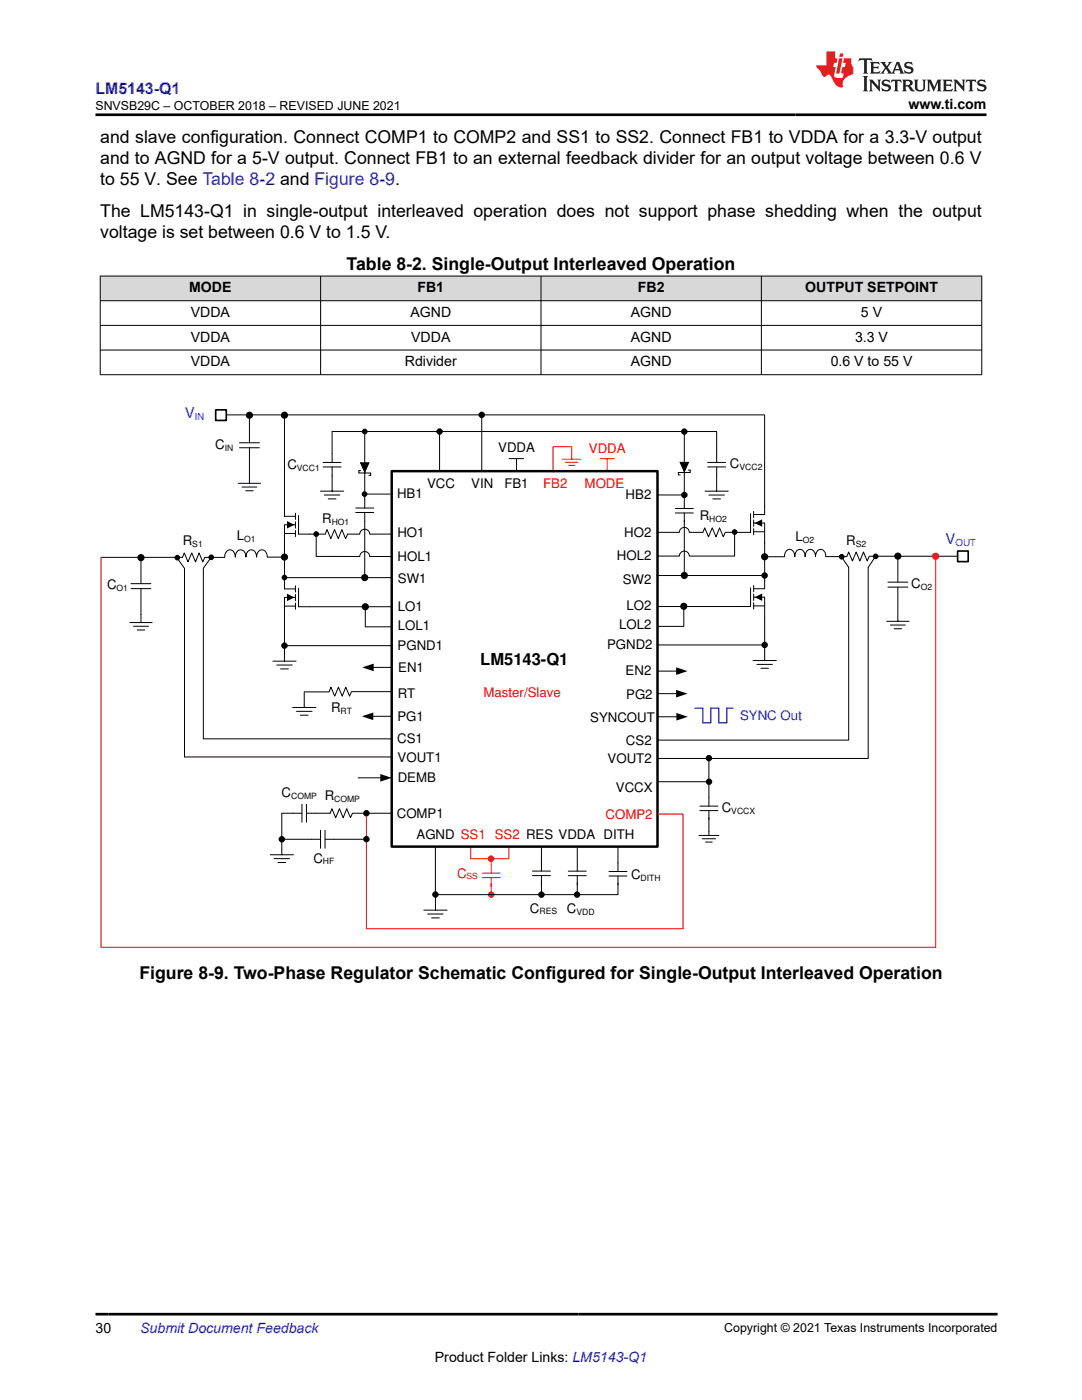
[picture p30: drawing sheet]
<svg xmlns="http://www.w3.org/2000/svg" width="216mm" height="279mm" viewBox="0 0 216 279" stroke-linecap="round" stroke-linejoin="round" font-family="sans-serif">
<defs><g id="words">
<g font-size="3.5">
<text x="20" y="28.5">and slave configuration. Connect COMP1 to COMP2 and SS1 to SS2. Connect FB1 to VDDA for a 3.3-V output</text>
<text x="20" y="32.8">and to AGND for a 5-V output. Connect FB1 to an external feedback divider for an output voltage between 0.6 V</text>
<text x="20" y="37">to 55 V. See Table 8-2 and Figure 8-9.</text>
<text x="20" y="43.3">The LM5143-Q1 in single-output interleaved operation does not support phase shedding when the output</text>
<text x="20" y="47.6">voltage is set between 0.6 V to 1.5 V.</text>
<text x="69.2" y="53.9">Table 8-2. Single-Output Interleaved Operation</text>
<text x="27.8" y="195.4">Figure 8-9. Two-Phase Regulator Schematic Configured for Single-Output Interleaved Operation</text>
</g>
<text font-size="3.3" x="95.8" y="132.7">LM5143-Q1</text>
<text font-size="3.2" fill="#00f" x="19" y="18.7">LM5143-Q1</text>
<g font-size="3" fill="#00f">
<text x="36.9" y="83.4">V</text>
<text x="188.7" y="108.5">V</text>
</g>
<g font-size="2.8">
<text x="181.3" y="21.8">www.ti.com</text>
<text x="37.8" y="58.4">MODE</text>
<text x="83.3" y="58.4">FB1</text>
<text x="127.3" y="58.4">FB2</text>
<text x="160.7" y="58.4">OUTPUT SETPOINT</text>
<text x="38.1" y="63.3">VDDA</text>
<text x="81.9" y="63.3">AGND</text>
<text x="125.9" y="63.3">AGND</text>
<text x="171.8" y="63.3">5 V</text>
<text x="38.1" y="68.2">VDDA</text>
<text x="82" y="68.2">VDDA</text>
<text x="125.9" y="68.2">AGND</text>
<text x="170.6" y="68.2">3.3 V</text>
<text x="38.1" y="73.1">VDDA</text>
<text x="80.8" y="73.1">Rdivider</text>
<text x="125.9" y="73.1">AGND</text>
<text x="165.8" y="73.1">0.6 V to 55 V</text>
<text x="19" y="266.1">30</text>
<text x="86.8" y="271.7">Product Folder Links: LM5143-Q1</text>
</g>
<text font-size="2.8" fill="#00f" x="28" y="266.1">Submit Document Feedback</text>
<g font-size="2.6">
<text x="43" y="89.6">C</text>
<text x="57.3" y="93.6">C</text>
<text x="99.4" y="90.3">VDDA</text>
<text x="145.7" y="93.4">C</text>
<text x="79.2" y="99.4">HB1</text>
<text x="85.2" y="97.4">VCC</text>
<text x="94" y="97.4">VIN</text>
<text x="100.6" y="97.4">FB1</text>
<text x="124.8" y="99.6">HB2</text>
<text x="47.3" y="107.7">L</text>
<text x="64.3" y="104.4">R</text>
<text x="79.3" y="107.1">HO1</text>
<text x="124.6" y="107.1">HO2</text>
<text x="139.6" y="103.8">R</text>
<text x="36.5" y="108.8">R</text>
<text x="79.3" y="111.9">HOL1</text>
<text x="123.1" y="111.8">HOL2</text>
<text x="158.7" y="108.1">L</text>
<text x="168.8" y="108.7">R</text>
<text x="21.4" y="117.5">C</text>
<text x="79.4" y="116.4">SW1</text>
<text x="124.3" y="116.6">SW2</text>
<text x="181.8" y="117.4">C</text>
<text x="79.4" y="122">LO1</text>
<text x="79.4" y="125.7">LOL1</text>
<text x="123.5" y="125.4">LOL2</text>
<text x="125" y="121.8">LO2</text>
<text x="79.3" y="129.7">PGND1</text>
<text x="121.1" y="129.5">PGND2</text>
<text x="79.5" y="134">EN1</text>
<text x="124.8" y="134.8">EN2</text>
<text x="66.1" y="142">R</text>
<text x="79.3" y="144">PG1</text>
<text x="79.4" y="139.4">RT</text>
<text x="124.9" y="139.6">PG2</text>
<text x="79.2" y="148.3">CS1</text>
<text x="117.8" y="144.1">SYNCOUT</text>
<text x="124.9" y="148.6">CS2</text>
<text x="79.3" y="152.1">VOUT1</text>
<text x="121.2" y="152.3">VOUT2</text>
<text x="56.2" y="159">C</text>
<text x="64.8" y="159.7">R</text>
<text x="79.4" y="156">DEMB</text>
<text x="122.9" y="158.1">VCCX</text>
<text x="79.2" y="163.3">COMP1</text>
<text x="83.1" y="167.4">AGND SS1 SS2 RES VDDA DITH</text>
<text x="144" y="162">C</text>
<text x="62.5" y="172.1">C</text>
<text x="125.9" y="175.4">C</text>
<text x="105.7" y="182.1">C</text>
<text x="113.1" y="182.3">C</text>
</g>
<g font-size="2.6" fill="#f00">
<text x="117.5" y="90.3">VDDA</text>
<text x="108.4" y="97.4">FB2</text>
<text x="116.7" y="97.4">MODE</text>
<text x="96.5" y="139.1">Master/Slave</text>
<text x="120.8" y="163.4">COMP2</text>
<text x="91.2" y="175.1">C</text>
</g>
<text font-size="2.6" fill="#00f" x="147.7" y="143.8">SYNC Out</text>
<g font-size="2.5">
<text x="19.1" y="21.9">SNVSB29C – OCTOBER 2018 – REVISED JUNE 2021</text>
<text x="144.5" y="265.8">Copyright © 2021 Texas Instruments Incorporated</text>
</g>
<g font-size="1.9" fill="#00f">
<text x="38.9" y="83.8">IN</text>
<text x="190.7" y="109">OUT</text>
</g>
<g font-size="1.7">
<text x="44.9" y="89.9">IN</text>
<text x="59.2" y="94">VCC1</text>
<text x="147.6" y="93.7">VCC2</text>
<text x="66.2" y="104.7">HO1</text>
<text x="141.5" y="104.1">HO2</text>
<text x="38.4" y="109.2">S1</text>
<text x="48.7" y="108.1">O1</text>
<text x="160.2" y="108.4">O2</text>
<text x="170.8" y="109.1">S2</text>
<text x="23.3" y="117.9">O1</text>
<text x="183.7" y="117.8">O2</text>
<text x="68" y="142.4">RT</text>
<text x="58.1" y="159.4">COMP</text>
<text x="66.7" y="160">COMP</text>
<text x="145.9" y="162.4">VCCX</text>
<text x="64.4" y="172.5">HF</text>
<text x="127.8" y="175.8">DITH</text>
<text x="107.6" y="182.5">RES</text>
<text x="115" y="182.7">VDD</text>
</g>
<text font-size="1.7" fill="#f00" x="93.1" y="175.5">SS</text>
</g></defs>
<g fill="#d8d8d8">
<path d="M20 55.1h175.9v4.9h-175.9z" fill-rule="evenodd"/>
<path d="M20.1 55.2h43.8v4.8h-43.8z" fill-rule="evenodd"/>
<path d="M64 55.2h43.9v4.8h-43.9z" fill-rule="evenodd"/>
<path d="M108 55.2h43.9v4.8h-43.9z" fill-rule="evenodd"/>
<path d="M152 55.2h43.8v4.8h-43.8z" fill-rule="evenodd"/>
</g>
<g fill="none" stroke="#000" stroke-width=".2">
<path d="M19.9 55.1h176.1M20 55v19.8M64 55v19.8M107.9 55v19.8M151.9 55v19.8M195.9 55v19.8M19.9 60h176.1M19.9 64.9h176.1M19.9 69.9h176.1M19.9 74.8h176.1M45.3 82.8h107.2M56.8 82.9v20.1h2.2"/>
<path d="M64.5 93.2h3.6M64.5 92.3h3.6M66.3 86.1h76.7M66.3 86.1v6.2M66.3 93.2v1.8M71.9 92.4h1.7l-.8 1.8zM72 93.9h-.4v.5h2.4v.5h-.4M72.7 98.6h5.2M72.8 86.3v15.1M87.7 86.2v7.6M96.1 82.8v11M131.2 98.8h5.4"/>
<path d="M135.7 92.3h1.7l-.9 1.9zM136.5 86.1v13.5M136.5 99.7v1.8M137.3 93.8h.4v.5h-2.3v.5h.4M141.2 93.2h3.6M141.2 92.3h3.6M143 86.2v6.1M143 93.2v1.8M152.6 82.9v19.8h-2.2M20.2 111.2h16.2M36.8 113.4v37.7h41.3M40.6 113.4v34.1h37.4"/>
<path d="M44.8 111.2a1.1 1.1 0 0 1 .5-1.2 1.1 1.1 0 0 1 1.2 0l.3 .3 .2 .9a1.1 1.1 0 0 1 .4-1.2 1.1 1.1 0 0 1 1.3 0l.2 .3 .2 .9a1.1 1.1 0 0 1 .4-1.2 1.1 1.1 0 0 1 1.3 0l.4 1.2a1.1 1.1 0 0 1 .4-1.2 1.1 1.1 0 0 1 1.3 0l.2 .3 .2 .9M53.4 111.2h3.4M56.8 104.7v12.8h2.2M56.8 119.2v9.7h21.2M56.8 106.5h2.2M56.8 119.2h2.2M56.8 104.7h2.2M57.3 115.3h20.8M59 102.4v1.3M59 104.1v1.3M59 105.9v1.2M59 116.9v1.3"/>
<path d="M59 118.6v1.3M59.6 102.9v3.7h5.3l.4-.9 .7 1.8 .8-1.8 .7 1.8 .7-1.8 .8 1.8 .4-.9M59.6 117.4v3.7h18.4M63.1 111l8.7 .1a.99 .99 0 0 1 1-1 .99 .99 0 0 1 1 1h4.3M71 102.3h3.6M71 101.4h3.6M72.8 102.3v1.8M131.1 114.9h21.5M134.8 102.4h3.5M134.8 101.5h3.5M136.5 102.4v1.8M140.3 106.2l.3-.9 .8 1.8 .7-1.8 .8 1.8 .7-1.8 .7 1.8 .4-.9"/>
<path d="M149.8 102.5v3.7h-2.2M149.8 117.3v3.7h-18.5M150.4 102.1v1.2M150.4 103.8v1.2M150.4 105.5v1.2M150.4 106.1h2.2M150.4 104.4h2.1M150.4 116.9v1.2M150.4 118.6v1.2M150.4 119.2h2.1M152.6 104.4v13.1h-2.2M152.6 119.2v9.5"/>
<path d="M169 111.1h-4.2a1.07 1.07 0 0 0-.4-1.2 1.07 1.07 0 0 0-1.3 0l-.4 1.2a1.08 1.08 0 0 0-.4-1.2 1.08 1.08 0 0 0-1.2 0l-.5 1.2a1.08 1.08 0 0 0-.4-1.2 1.08 1.08 0 0 0-1.2 0l-.4 1.2a1.08 1.08 0 0 0-.4-1.2 1.08 1.08 0 0 0-1.3 0l-.4 1.2h-3.9M169 111.1l.3-.9 .8 1.8 .7-1.8 .8 1.8 .7-1.8 .7 1.8 .4-.9M169.3 113.2v34.5h-38.1M173.2 113.2v38.2h-42M173.5 111h17.5M56.8 121h2.2M59 120.3v1.3M72.9 121.1v4M72.9 125.1h5.2M131.2 128.7h21.4M150.4 120.3v1.2M150.4 120.9h2.2"/>
<path d="M56.2 167.5h7.8M56.2 162.3h4.1M60.3 160.5v3.6M61.1 162.3h4.8l.3-.9 .8 1.8 .7-1.8 .8 1.8 .7-1.8 .7 1.8 .4-.9M61.1 160.5v3.6M64 165.7v3.6M64.9 165.7v3.6M64.9 167.5h8.2M70.4 162.3h7.7M86.9 169.1v9.4M106.2 174.7h3.6M106.2 173.8h3.6"/>
<path d="M108 169.1v4.7M108 174.7v3.8M113.4 174.8h3.6M113.4 173.9h3.6M115.2 169.3v2.7M115.2 172.1v1.8M115.2 174.8v1.7"/>
<circle cx="72.7" cy="98.6" r=".46"/>
<circle cx="72.8" cy="86.1" r=".46"/>
<circle cx="56.8" cy="115.3" r=".46"/>
<circle cx="63.1" cy="106.6" r=".46"/>
<circle cx="174.7" cy="111" r=".46"/>
</g>
<g fill="#000">
<path d="M71.9 92.4h1.7l-.8 1.8zM135.7 92.3h1.7l-.9 1.9zM57.3 118.5l1.4 .7-1.4 .8zM57.3 104l1.4 .7-1.4 .8zM150.6 104.4l1.5-.8v1.5zM150.6 119.2l1.5-.8v1.5z"/>
<circle cx="72.7" cy="98.6" r=".46"/>
<circle cx="72.8" cy="86.1" r=".46"/>
<circle cx="56.8" cy="115.3" r=".46"/>
<circle cx="63.1" cy="106.6" r=".46"/>
<circle cx="174.7" cy="111" r=".46"/>
<circle cx="115.1" cy="178.5" r=".47"/>
</g>
<path d="M93.9 169.2v2.2M96.2 175.1h3.6M96.2 174.3h3.6M98 172.5v1.8M98 175.1v3.4M101.5 169.2v2.1" fill="none" stroke="#f00" stroke-width=".2"/>
<circle cx="115.1" cy="178.5" r=".47" fill="none" stroke="#000" stroke-width=".33"/>
<circle cx="98" cy="178.5" r=".48" fill="#f00"/>
<circle cx="98" cy="178.5" r=".48" fill="none" stroke="#f00" stroke-width=".33"/>
<g fill="#000">
<circle cx="87.7" cy="86.1" r=".48"/>
<circle cx="96.1" cy="82.8" r=".48"/>
<circle cx="136.5" cy="86.1" r=".48"/>
<circle cx="136.6" cy="98.8" r=".48"/>
<circle cx="152.6" cy="114.9" r=".47"/>
<circle cx="56.8" cy="128.9" r=".48"/>
<circle cx="152.6" cy="128.7" r=".47"/>
<circle cx="56.2" cy="167.5" r=".47"/>
<circle cx="73.1" cy="162.3" r=".48"/>
<circle cx="86.9" cy="178.5" r=".47"/>
<circle cx="108" cy="178.5" r=".47"/>
</g>
<g fill="none" stroke="#000" stroke-width=".33">
<circle cx="87.7" cy="86.1" r=".48"/>
<circle cx="96.1" cy="82.8" r=".48"/>
<circle cx="136.5" cy="86.1" r=".48"/>
<circle cx="136.6" cy="98.8" r=".48"/>
<circle cx="152.6" cy="114.9" r=".47"/>
<circle cx="56.8" cy="128.9" r=".48"/>
<circle cx="152.6" cy="128.7" r=".47"/>
<circle cx="56.2" cy="167.5" r=".47"/>
<circle cx="73.1" cy="162.3" r=".48"/>
<circle cx="86.9" cy="178.5" r=".47"/>
<circle cx="108" cy="178.5" r=".47"/>
</g>
<g fill="none" stroke="#000" stroke-width=".2">
<path d="M64 98h4.6M64.7 98.8h3.1M65.5 99.6h1.5M66.3 94.9v3.1M140.7 98h4.6M141.4 98.8h3.1M142.2 99.6h1.6M143 94.9v3.1M54.4 131.9h4.7M55.2 132.7h3.1M56 133.5h1.5M56.8 128.9v3"/>
<path d="M150.3 131.8h4.6M151 132.6h3.1M151.8 133.4h1.6M152.6 128.7v3.1M53.9 170.6h4.6M54.7 171.4h3.1M55.5 172.1h1.5M56.2 162.3v8.3M115.2 176.2v2.2M123.3 178.5h-36.4v3.1M84.6 181.6h4.6M85.3 182.4h3.1"/>
<path d="M86.1 183.2h1.6"/>
</g>
<path d="M73.1 162.3v23.1" fill="none" stroke="#f00" stroke-width=".2"/>
<path d="M43 81.8h2.2v2.1h-2.2z" fill-rule="evenodd" fill="#fff"/>
<path d="M43 81.8h2.2v2.1h-2.2z" fill="none" stroke="#000" stroke-width=".33"/>
<path d="M191.1 110h2.1v2.1h-2.1z" fill-rule="evenodd" fill="#fff"/>
<path d="M191.1 110h2.1v2.1h-2.1z" fill="none" stroke="#000" stroke-width=".33"/>
<g fill="none" stroke="#000" stroke-width=".2">
<path d="M47.5 96.5h4.5M47.8 89.4h4M47.8 88.4h4M48.3 97.2h3M49 97.9h1.5M49.8 82.9v5.5M49.8 89.4v7.1M101.6 91.5h2.9M103.1 91.6v2.3M26.1 117.5h4M26.1 116.5h4M28.1 111.3v5.2"/>
<path d="M28.1 117.5v6.7M63.1 107v4M72.8 104v11.3M78.1 106.6h-4.3a.99 .99 0 0 0-1-1 .99 .99 0 0 0-1 1h-2.4M131.3 106.2h4.3a.99 .99 0 0 1 .9-.9 .99 .99 0 0 1 1 .9h2.7M131.3 111h4.3a.99 .99 0 0 1 .9-1 .99 .99 0 0 1 1 1h9.1M136.5 103.9v10.9M144.8 106.2h2.8M146.6 106.3v4.6M177.2 117.2h3.9M177.2 116.2h3.9M179.2 111v5.2"/>
<path d="M179.2 117.2v5.1M25.9 124.2h4.5M26.6 125h3M27.4 125.7h1.5M60.7 138.1v3.1M60.8 138.1h4.9M65.7 138l.3-.9 .8 1.8 .7-1.8 .8 1.8 .7-1.8 .7 1.8 .4-.9M70.2 138h7.8M74.4 133.2h3.8M131.2 138.4h3.9M131.2 133.9h3.9M131.2 125h5.2"/>
<path d="M136.4 121v4M176.9 124h4.5M177.7 124.7h2.9M178.4 125.5h1.5M179.2 122.4v1.6M58.4 141.2h4.6M59.2 142h3.1M59.9 142.7h1.6M71.5 155.2h4.6M74.3 143h3.8M131.3 143h3.9M121.5 174.8h3.6"/>
<path d="M121.5 173.9h3.6M123.3 169v4.9M123.3 174.8v3.7"/>
<circle cx="146.6" cy="106.2" r=".46"/>
<circle cx="168" cy="111.1" r=".46"/>
</g>
<g fill="#000">
<path d="M72.3 133.2l2.3-.8v1.6zM134.9 137.7l2.3 .7-2.3 .8zM134.9 133.2l2.3 .7-2.3 .8zM72.2 143l2.3-.8v1.5zM75.9 154.5l2.3 .7-2.3 .8zM135 142.3l2.2 .7-2.2 .8z"/>
<circle cx="49.8" cy="82.9" r=".59"/>
<circle cx="56.8" cy="82.9" r=".59"/>
<circle cx="28.1" cy="111.3" r=".59"/>
<circle cx="56.8" cy="111.2" r=".59"/>
<circle cx="72.8" cy="115.3" r=".59"/>
<circle cx="136.5" cy="114.8" r=".59"/>
<circle cx="146.6" cy="106.2" r=".46"/>
<circle cx="152.6" cy="111.1" r=".59"/>
<circle cx="168" cy="111.1" r=".46"/>
<circle cx="179.2" cy="111" r=".59"/>
<circle cx="72.9" cy="121.1" r=".59"/>
<circle cx="136.4" cy="121" r=".59"/>
</g>
<g fill="none" stroke="#000" stroke-width=".24">
<circle cx="49.8" cy="82.9" r=".59"/>
<circle cx="56.8" cy="82.9" r=".59"/>
<circle cx="28.1" cy="111.3" r=".59"/>
<circle cx="56.8" cy="111.2" r=".59"/>
<circle cx="72.8" cy="115.3" r=".59"/>
<circle cx="136.5" cy="114.8" r=".59"/>
<circle cx="152.6" cy="111.1" r=".59"/>
<circle cx="179.2" cy="111" r=".59"/>
<circle cx="72.9" cy="121.1" r=".59"/>
<circle cx="136.4" cy="121" r=".59"/>
</g>
<path d="M138.7 141.3h1.5v3h1.6v-3h1.6v3h1.6v-3h1.3" fill="none" stroke="#00f" stroke-width=".25"/>
<path d="M112.2 91.6h3.7M112.8 92.3h2.5M113.5 92.9h1.2M114.1 91.6v-2.4h-3.7v5M119.7 91.6h2.9M121.2 91.6v2.3M93.9 171.4h7.6M98 171.4v1.1" fill="none" stroke="#f00" stroke-width=".2"/>
<path d="M78.2 94h53v75h-53z" fill="none" stroke="#000" stroke-width=".49"/>
<circle cx="98" cy="171.4" r=".48" fill="#f00"/>
<circle cx="98" cy="171.4" r=".48" fill="none" stroke="#f00" stroke-width=".33"/>
<path d="M186.7 111v78.1h-166.5v-77.8" fill="none" stroke="#f00" stroke-width=".2"/>
<circle cx="186.7" cy="111" r=".59" fill="#f00"/>
<circle cx="186.7" cy="111" r=".59" fill="none" stroke="#f00" stroke-width=".24"/>
<path d="M131.3 162.5h5v22.9M73.1 185.4h63.2" fill="none" stroke="#f00" stroke-width=".2"/>
<g fill="#000">
<circle cx="35.4" cy="111.3" r=".46"/>
<circle cx="42.2" cy="111.2" r=".46"/>
<circle cx="141.5" cy="151.3" r=".47"/>
<circle cx="141.5" cy="156" r=".48"/>
<circle cx="73.1" cy="167.5" r=".48"/>
</g>
<g fill="none" stroke="#000" stroke-width=".33">
<circle cx="141.5" cy="151.3" r=".47"/>
<circle cx="141.5" cy="156" r=".48"/>
<circle cx="73.1" cy="167.5" r=".48"/>
</g>
<g fill="none" stroke="#000" stroke-width=".2">
<path d="M35.3 111.3l1.5 2.1M36.4 111.2l.4-.9 .7 1.8 .8-1.8 .7 1.8 .7-1.8 .8 1.8 .4-.9h3.9M42.2 111.2l-1.6 2.2M167.9 111.1l1.4 2.1M174.7 111l-1.5 2.2M131.3 156h10.2M141.5 151.4v9.5M139.5 166.7h3.9M139.7 161.8h3.5M139.7 160.9h3.5M140.1 167.4h2.7M140.8 168.1h1.3"/>
<path d="M141.5 161.8v4.9"/>
<circle cx="35.4" cy="111.3" r=".46"/>
<circle cx="42.2" cy="111.2" r=".46"/>
</g>
<path d="M171.5 11.6l-.2 .6 .5-.2h.6v.1v2.2l-.2 .4h1l-.2-.4v-2.2v-.1h.5l.6 .2-.2-.6zM173.6 12.4l.2 .3v1.6l-.2 .4h1.9l.1-.6a1.08 1.08 0 0 1-1.3 .2v-.7h.6l.4 .2v-.7l-.4 .2h-.6v-.5l.2-.2a1 1 0 0 1 1 .3l-.1-.5zM175.7 12.4l.9 1.1-1 1.2h.9l-.2-.2 .5-.8 .4 .8-.2 .2h1.6l-.2-.2 .2-.5h.9l.1 .5-.1 .2h.9l-.2-.4-.8-1.9h-.5l-.9 2.1-.9-1.1 .9-1h-.8l.2 .2-.4 .6-.4-.6 .2-.2zM179 12.8l.4 1h-.7zM180.7 12.5a.65 .65 0 0 0-.2 .7 .65 .65 0 0 0 .6 .5l.6 .1 .1 .3a.79 .79 0 0 1-.7 .4 .79 .79 0 0 1-.7-.5l.1 .7 .2-.1a.93 .93 0 0 0 1.1 0 .93 .93 0 0 0 .4-.9 1.46 1.46 0 0 0-1.2-.6l-.1-.3a1.09 1.09 0 0 1 1.2 .2l-.2-.6-.1 .1-.5-.2zM172.2 15.2l.2 .4v2.2l-.2 .4h1l-.2-.4v-2.2l.2-.4zM173.4 15.9l.2 .4v1.5l-.2 .4h.8l-.3-.4 .1-1.3 1.6 1.8v-2l.2-.4h-.7l.1 .2 .1 1.1-1.2-1.3zM176.2 16a.65 .65 0 0 0-.2 .8 .65 .65 0 0 0 .6 .4l.6 .2 .1 .2a.79 .79 0 0 1-.7 .4 .79 .79 0 0 1-.7-.5l.1 .7 .2-.1a.93 .93 0 0 0 1.1 .1 .93 .93 0 0 0 .4-1 1.46 1.46 0 0 0-1.2-.5l-.1-.4a1.09 1.09 0 0 1 1.2 .2l-.1-.6-.2 .1-.5-.1zM177.9 15.9l-.1 .6a.63 .63 0 0 1 .8-.3v1.6l-.3 .4h1l-.2-.4v-1.6a.66 .66 0 0 1 .8 .3l-.1-.6zM180 15.9l.2 .4v1.5l-.2 .4h1l-.2-.2-.1-.7h.5l.1 .2a.79 .79 0 0 0 1.2 .6l-1-.9a.61 .61 0 0 0 .6-.6 .61 .61 0 0 0-.5-.7zM180.8 16.2h.1a.47 .47 0 0 1 .5 .1 .47 .47 0 0 1 .1 .5l-.1 .1-.7 .1zM182.3 15.9l.2 .2a2.27 2.27 0 0 0 .4 2 1.04 1.04 0 0 0 1.7-.7v-1.3l.2-.2h-.8l.2 .4v1.1a.6 .6 0 0 1-.6 .6 .6 .6 0 0 1-.6-.6v-1.1l.3-.4zM184.9 15.9l.2 .4v1.5l-.2 .4h.8l-.3-.4v-1.4l.9 1.9 .9-1.9v1.4l-.3 .4h1l-.2-.4v-1.5l.2-.4h-.8l-.7 1.5-.6-1.5zM188.1 15.9l.2 .4v1.5l-.2 .4h1.9l.1-.6a1.09 1.09 0 0 1-1.3 .2v-.7h.6l.4 .2v-.6l-.4 .2h-.6v-.6l.2-.1a1.01 1.01 0 0 1 1 .3l-.1-.6zM190.2 15.9l.3 .4v1.5l-.3 .4h.8l-.2-.4v-1.3l1.6 1.8v-2l.2-.4h-.7l.2 .2v1.1l-1.2-1.3zM192.8 15.9l-.1 .6a.63 .63 0 0 1 .8-.3v1.6l-.3 .4h1l-.2-.4v-1.6a.66 .66 0 0 1 .8 .3l-.1-.6zM195.2 16a.65 .65 0 0 0-.2 .8 .65 .65 0 0 0 .6 .4l.6 .2 .2 .2a.79 .79 0 0 1-.7 .4 .79 .79 0 0 1-.7-.5l.1 .7 .2-.1a.93 .93 0 0 0 1 .1 .93 .93 0 0 0 .5-1 1.46 1.46 0 0 0-1.3-.5v-.4a1.09 1.09 0 0 1 1.2 .2l-.2-.6-.2 .1-.5-.1z" fill="#231f20"/>
<path d="M164.9 10.3v2.7h-2l.1 .4 .8 1a.95 .95 0 0 0 1 .9 .59 .59 0 0 1 .5-.4 .59 .59 0 0 1 .5 .3l.4 .8a1.59 1.59 0 0 0 2.1 1.4 1.61 1.61 0 0 1 1-2.3l1-.3-.1-1.5a1.59 1.59 0 0 1-.3-1.7h-1.5l-.2 .9h.6l-.2 .9h-.5l-.2 .9v.3l.4 .1-.1 .9h-.7a.73 .73 0 0 1-1-.7l.3-1.5h-.5l.1-.9h.5l.2-.9h-.5v-1.3zM167.4 11.6l-.6 3.1h.7l.6-3.1zM167.6 10.7l-.1 .6h.7l.1-.6z" fill="#ed1c24"/>
<path d="M19 22.9h177.8M19 262.3h180" fill="none" stroke="#000" stroke-width=".53"/>
<use href="#words"/>
</svg>
